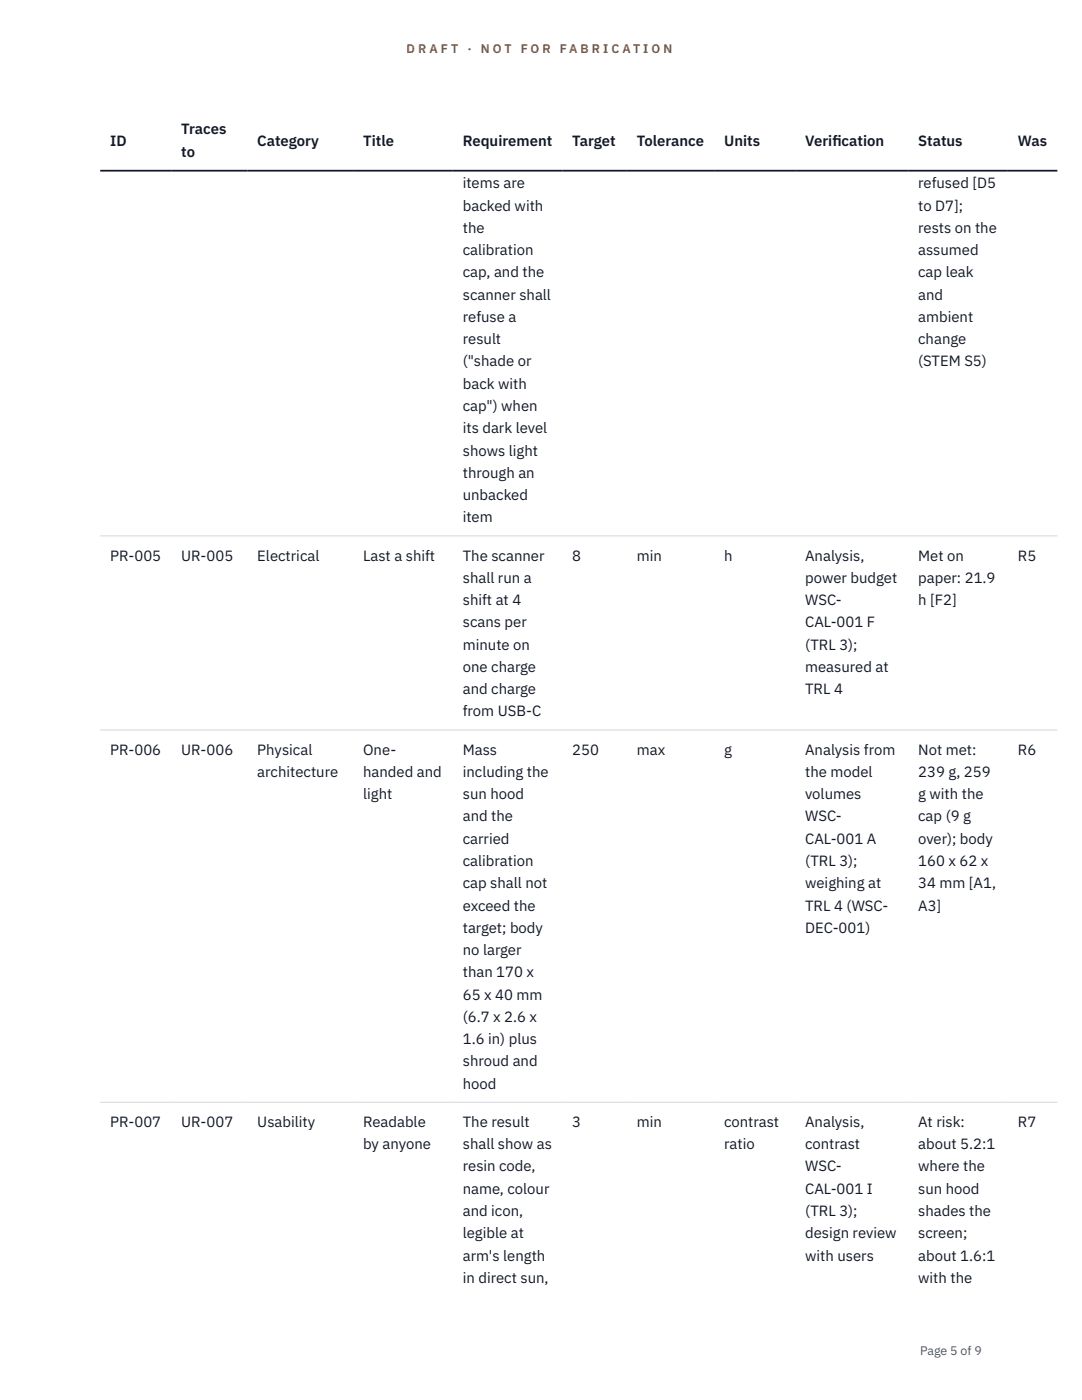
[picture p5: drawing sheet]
<svg xmlns="http://www.w3.org/2000/svg" width="216mm" height="279mm" viewBox="0 0 216 279" stroke-linecap="round" stroke-linejoin="round" font-family="sans-serif">
<defs><g id="words">
<g font-size="3" fill="#111827">
<text x="22" y="29.1">ID</text>
<text x="36.2" y="26.8">Traces</text>
<text x="51.3" y="29.1">Category</text>
<text x="72.5" y="29.1">Title</text>
<text x="92.3" y="29.1">Requirement</text>
<text x="114.2" y="29.1">Target</text>
<text x="127.1" y="29.1">Tolerance</text>
<text x="144.5" y="29.1">Units</text>
<text x="160.7" y="29.1">Verif</text>
<text x="166.1" y="29.1">ication</text>
<text x="183.2" y="29.1">Status</text>
<text x="203.1" y="29.1">Was</text>
<text x="36.2" y="31.3">to</text>
<text x="92.3" y="37.6">items are</text>
<text x="183.2" y="37.6">refused [D5</text>
<text x="92.3" y="42">backed with</text>
<text x="92.3" y="46.5">the</text>
<text x="183.2" y="42">to D7];</text>
<text x="183.2" y="46.5">rests on the</text>
<text x="92.3" y="50.9">calibration</text>
<text x="183.2" y="50.9">assumed</text>
<text x="92.3" y="55.4">cap, and the</text>
<text x="92.3" y="59.8">scanner shall</text>
<text x="183.2" y="55.4">cap leak</text>
<text x="183.2" y="59.8">and</text>
<text x="92.3" y="64.2">refuse a</text>
<text x="183.2" y="64.2">ambient</text>
<text x="92.3" y="68.7">result</text>
<text x="183.2" y="68.7">change</text>
<text x="92.3" y="73.1">(&quot;shade or</text>
<text x="92.3" y="77.6">back with</text>
<text x="183.2" y="73.1">(STEM S5)</text>
<text x="92.3" y="82">cap&quot;) when</text>
<text x="92.3" y="86.5">its dark level</text>
<text x="92.3" y="90.9">shows light</text>
<text x="92.3" y="95.4">through an</text>
<text x="92.3" y="99.8">unbacked</text>
<text x="92.3" y="104.3">item</text>
<text x="22" y="111.9">PR-005</text>
<text x="36.2" y="111.9">UR-005</text>
<text x="51.3" y="111.9">Electrical</text>
<text x="72.5" y="111.9">Last a shift</text>
<text x="92.3" y="111.9">The scanner</text>
<text x="114.2" y="111.9">8</text>
<text x="127.1" y="111.9">min</text>
<text x="144.5" y="111.9">h</text>
<text x="160.7" y="111.9">Analysis,</text>
<text x="183.2" y="111.9">Met on</text>
<text x="203.1" y="111.9">R5</text>
<text x="92.3" y="116.3">shall run a</text>
<text x="160.7" y="116.3">power budget</text>
<text x="183.2" y="116.3">paper: 21.9</text>
<text x="92.3" y="120.8">shift at 4</text>
<text x="92.3" y="125.2">scans per</text>
<text x="160.7" y="120.8">WSC-</text>
<text x="160.7" y="125.2">CAL-001 F</text>
<text x="183.2" y="120.8">h [F2]</text>
<text x="92.3" y="129.7">minute on</text>
<text x="160.7" y="129.7">(TRL 3);</text>
<text x="92.3" y="134.1">one charge</text>
<text x="160.7" y="134.1">measured at</text>
<text x="92.3" y="138.5">and charge</text>
<text x="92.3" y="143">from USB-C</text>
<text x="160.7" y="138.5">TRL 4</text>
<text x="22" y="150.6">PR-006</text>
<text x="36.2" y="150.6">UR-006</text>
<text x="51.3" y="150.6">Physical</text>
<text x="51.3" y="155.1">architecture</text>
<text x="72.5" y="150.6">One-</text>
<text x="72.5" y="155.1">handed and</text>
<text x="92.3" y="150.6">Mass</text>
<text x="92.3" y="155.1">including the</text>
<text x="114.2" y="150.6">250</text>
<text x="127.1" y="150.6">max</text>
<text x="144.5" y="150.6">g</text>
<text x="160.7" y="150.6">Analysis from</text>
<text x="160.7" y="155.1">the model</text>
<text x="183.2" y="150.6">Not met:</text>
<text x="183.2" y="155.1">239 g, 259</text>
<text x="203.1" y="150.6">R6</text>
<text x="72.5" y="159.5">light</text>
<text x="92.3" y="159.5">sun hood</text>
<text x="160.7" y="159.5">volumes</text>
<text x="183.2" y="159.5">g with the</text>
<text x="92.3" y="163.9">and the</text>
<text x="160.7" y="163.9">WSC-</text>
<text x="183.2" y="163.9">cap (9 g</text>
<text x="92.3" y="168.4">carried</text>
<text x="92.3" y="172.8">calibration</text>
<text x="160.7" y="168.4">CAL-001 A</text>
<text x="160.7" y="172.8">(TRL 3);</text>
<text x="183.2" y="168.4">over); body</text>
<text x="183.2" y="172.8">160 x 62 x</text>
<text x="92.3" y="177.3">cap shall not</text>
<text x="160.7" y="177.3">weighing at</text>
<text x="183.2" y="177.3">34 mm [A1,</text>
<text x="92.3" y="181.7">exceed the</text>
<text x="160.7" y="181.7">TRL 4 (WSC-</text>
<text x="183.2" y="181.7">A3]</text>
<text x="92.3" y="186.2">target; body</text>
<text x="92.3" y="190.6">no larger</text>
<text x="160.7" y="186.2">DEC-001)</text>
<text x="92.3" y="195.1">than 170 x</text>
<text x="92.3" y="199.5">65 x 40 mm</text>
<text x="92.3" y="203.9">(6.7 x 2.6 x</text>
<text x="92.3" y="208.4">1.6 in) plus</text>
<text x="92.3" y="212.8">shroud and</text>
<text x="92.3" y="217.3">hood</text>
<text x="22" y="224.9">PR-007</text>
<text x="36.2" y="224.9">UR-007</text>
<text x="51.3" y="224.9">Usability</text>
<text x="72.5" y="224.9">Readable</text>
<text x="92.3" y="224.9">The result</text>
<text x="114.2" y="224.9">3</text>
<text x="127.1" y="224.9">min</text>
<text x="144.5" y="224.9">contrast</text>
<text x="160.7" y="224.9">Analysis,</text>
<text x="183.2" y="224.9">At risk:</text>
<text x="203.1" y="224.9">R7</text>
<text x="72.5" y="229.4">by anyone</text>
<text x="92.3" y="229.4">shall show as</text>
<text x="92.3" y="233.8">resin code,</text>
<text x="144.5" y="229.4">ratio</text>
<text x="160.7" y="229.4">contrast</text>
<text x="160.7" y="233.8">WSC-</text>
<text x="183.2" y="229.4">about 5.2:1</text>
<text x="183.2" y="233.8">where the</text>
<text x="92.3" y="238.2">name, colour</text>
<text x="160.7" y="238.2">CAL-001 I</text>
<text x="183.2" y="238.2">sun hood</text>
<text x="92.3" y="242.7">and icon,</text>
<text x="160.7" y="242.7">(TRL 3);</text>
<text x="183.2" y="242.7">shades the</text>
<text x="92.3" y="247.1">legible at</text>
<text x="92.3" y="251.6">arm's length</text>
<text x="160.7" y="247.1">design review</text>
<text x="160.7" y="251.6">with users</text>
<text x="183.2" y="247.1">screen;</text>
<text x="183.2" y="251.6">about 1.6:1</text>
<text x="92.3" y="256">in direct sun,</text>
<text x="183.2" y="256">with the</text>
</g>
<g font-size="2.5" fill="#b45309">
<text x="81.1" y="10.5">D R A F T</text>
<text x="93.3" y="10.5">·</text>
<text x="95.9" y="10.5">N O T</text>
<text x="103.9" y="10.5">F O R</text>
<text x="111.7" y="10.5">F A B R I C A T I O N</text>
</g>
<text font-size="2.5" fill="#4b5563" x="183.6" y="270.3">Page 5 of 9</text>
</g></defs>
<path d="M20 107h191M20 145.7h191M20 220h191" fill="none" stroke="#d1d5db" stroke-width=".2"/>
<path d="M20 34.1h191" fill="none" stroke="#111827" stroke-width=".35"/>
<use href="#words"/>
</svg>
